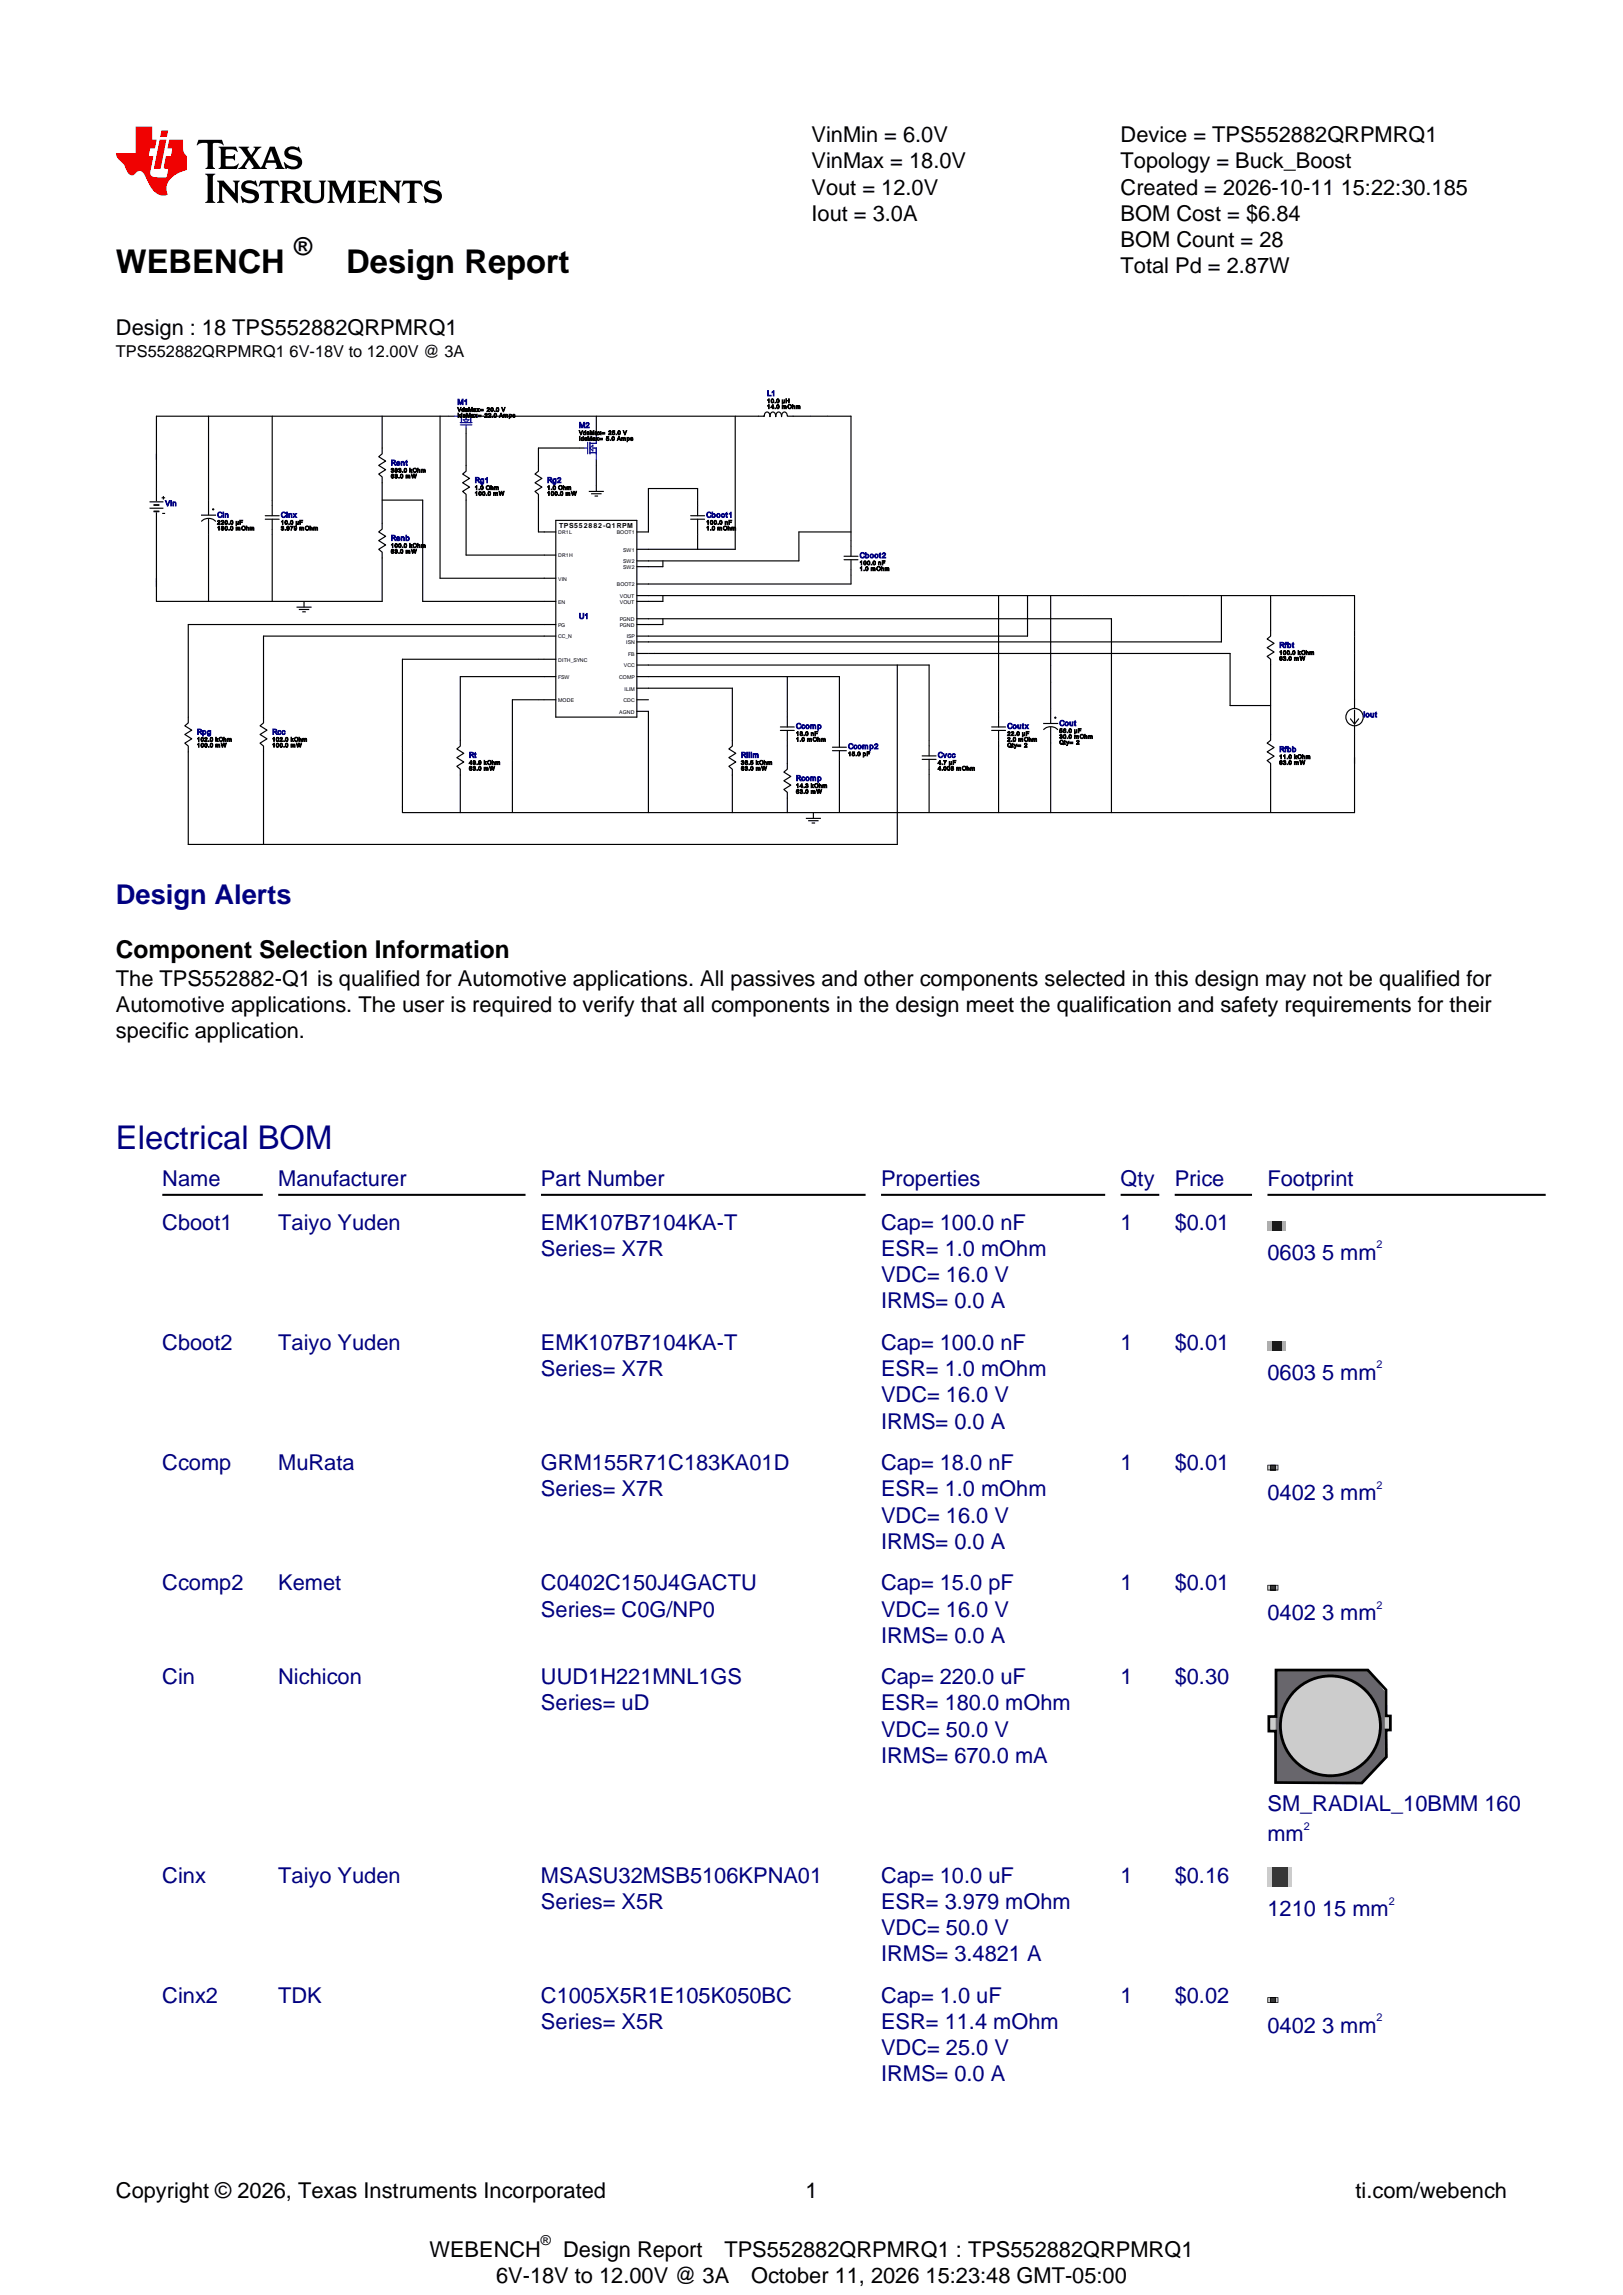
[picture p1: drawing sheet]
<svg xmlns="http://www.w3.org/2000/svg" width="210mm" height="297mm" viewBox="0 0 210 297" stroke-linecap="round" stroke-linejoin="round" font-family="sans-serif">
<defs><g id="words">
<g font-size="4.2">
<text x="15" y="35.3">WEBENCH</text>
<text x="44.8" y="35.3">Design Report</text>
</g>
<text font-size="4.2" fill="#000080" x="15" y="148.6">Electrical BOM</text>
<text font-size="3.5" fill="#008" x="15" y="116.9">Design Alerts</text>
<g font-size="3.2">
<text x="38" y="33">®</text>
<text x="15" y="124">Component Selection Information</text>
</g>
<g font-size="2.8">
<text x="105" y="18.4">VinMin = 6.0V</text>
<text x="105" y="21.8">VinMax = 18.0V</text>
<text x="145" y="18.4">Device = TPS552882QRPMRQ1</text>
<text x="145" y="21.8">Topology = Buck_Boost</text>
<text x="105" y="25.2">Vout = 12.0V</text>
<text x="105" y="28.6">Iout = 3.0A</text>
<text x="145" y="25.2">Created = 2026-10-11 15:22:30.185</text>
<text x="145" y="28.6">BOM Cost = $6.84</text>
<text x="145" y="32">BOM Count = 28</text>
<text x="145" y="35.3">Total Pd = 2.87W</text>
<text x="15" y="43.4">Design : 18 TPS552882QRPMRQ1</text>
<text x="15" y="127.5">The TPS552882-Q1 is qualified for Automotive applications. All passives and other components selected in this design may not be qualified for</text>
<text x="15" y="130.9">Automotive applications. The user is required to verify that all components in the design meet the qualification and safety requirements for their</text>
<text x="15" y="134.3">specific application.</text>
<text x="15" y="284.4">Copyright © 2026, Texas Instruments Incorporated</text>
<text x="104.2" y="284.4">1</text>
<text x="175.4" y="284.4">ti.com/webench</text>
<text x="55.6" y="292">WEBENCH</text>
<text x="72.9" y="292">Design Report</text>
<text x="93.7" y="292">TPS552882QRPMRQ1 : TPS552882QRPMRQ1</text>
<text x="64.2" y="295.4">6V-18V to 12.00V @ 3A</text>
<text x="97.2" y="295.4">October 11, 2026 15:23:48 GMT-05:00</text>
</g>
<g font-size="2.8" fill="#000080">
<text x="21" y="153.5">Name</text>
<text x="36" y="153.5">Manufacturer</text>
<text x="70" y="153.5">Part Number</text>
<text x="114" y="153.5">Properties</text>
<text x="145" y="153.5">Qty</text>
<text x="152" y="153.5">Price</text>
<text x="164" y="153.5">Footprint</text>
<text x="21" y="159.2">Cboot1</text>
<text x="36" y="159.2">Taiyo Yuden</text>
<text x="70" y="159.2">EMK107B7104KA-T</text>
<text x="114" y="159.2">Cap= 100.0 nF</text>
<text x="145" y="159.2">1</text>
<text x="152" y="159.2">$0.01</text>
<text x="70" y="162.6">Series= X7R</text>
<text x="114" y="162.6">ESR= 1.0 mOhm</text>
<text x="114" y="165.9">VDC= 16.0 V</text>
<text x="164" y="163">0603 5 mm</text>
<text x="114" y="169.3">IRMS= 0.0 A</text>
<text x="21" y="174.7">Cboot2</text>
<text x="36" y="174.7">Taiyo Yuden</text>
<text x="70" y="174.7">EMK107B7104KA-T</text>
<text x="70" y="178.1">Series= X7R</text>
<text x="114" y="174.7">Cap= 100.0 nF</text>
<text x="114" y="178.1">ESR= 1.0 mOhm</text>
<text x="145" y="174.7">1</text>
<text x="152" y="174.7">$0.01</text>
<text x="164" y="178.6">0603 5 mm</text>
<text x="114" y="181.5">VDC= 16.0 V</text>
<text x="114" y="184.9">IRMS= 0.0 A</text>
<text x="21" y="190.3">Ccomp</text>
<text x="36" y="190.3">MuRata</text>
<text x="70" y="190.3">GRM155R71C183KA01D</text>
<text x="114" y="190.3">Cap= 18.0 nF</text>
<text x="145" y="190.3">1</text>
<text x="152" y="190.3">$0.01</text>
<text x="70" y="193.7">Series= X7R</text>
<text x="114" y="193.7">ESR= 1.0 mOhm</text>
<text x="114" y="197">VDC= 16.0 V</text>
<text x="164" y="194.1">0402 3 mm</text>
<text x="114" y="200.4">IRMS= 0.0 A</text>
<text x="21" y="205.8">Ccomp2</text>
<text x="36" y="205.8">Kemet</text>
<text x="70" y="205.8">C0402C150J4GACTU</text>
<text x="70" y="209.2">Series= C0G/NP0</text>
<text x="114" y="205.8">Cap= 15.0 pF</text>
<text x="114" y="209.2">VDC= 16.0 V</text>
<text x="145" y="205.8">1</text>
<text x="152" y="205.8">$0.01</text>
<text x="164" y="209.7">0402 3 mm</text>
<text x="114" y="212.6">IRMS= 0.0 A</text>
<text x="21" y="218">Cin</text>
<text x="36" y="218">Nichicon</text>
<text x="70" y="218">UUD1H221MNL1GS</text>
<text x="70" y="221.4">Series= uD</text>
<text x="114" y="218">Cap= 220.0 uF</text>
<text x="114" y="221.4">ESR= 180.0 mOhm</text>
<text x="145" y="218">1</text>
<text x="152" y="218">$0.30</text>
<text x="114" y="224.7">VDC= 50.0 V</text>
<text x="114" y="228.1">IRMS= 670.0 mA</text>
<text x="164" y="234.4">SM_RADIAL_10BMM 160</text>
<text x="164" y="238.3">mm</text>
<text x="21" y="243.6">Cinx</text>
<text x="36" y="243.6">Taiyo Yuden</text>
<text x="70" y="243.6">MSASU32MSB5106KPNA01</text>
<text x="114" y="243.6">Cap= 10.0 uF</text>
<text x="145" y="243.6">1</text>
<text x="152" y="243.6">$0.16</text>
<text x="70" y="247">Series= X5R</text>
<text x="114" y="247">ESR= 3.979 mOhm</text>
<text x="114" y="250.4">VDC= 50.0 V</text>
<text x="164" y="248">1210 15 mm</text>
<text x="114" y="253.8">IRMS= 3.4821 A</text>
<text x="21" y="259.2">Cinx2</text>
<text x="36" y="259.2">TDK</text>
<text x="70" y="259.2">C1005X5R1E105K050BC</text>
<text x="70" y="262.6">Series= X5R</text>
<text x="114" y="259.2">Cap= 1.0 uF</text>
<text x="114" y="262.6">ESR= 11.4 mOhm</text>
<text x="145" y="259.2">1</text>
<text x="152" y="259.2">$0.02</text>
<text x="164" y="263">0402 3 mm</text>
<text x="114" y="266">VDC= 25.0 V</text>
<text x="114" y="269.3">IRMS= 0.0 A</text>
</g>
<text font-size="2.1" x="15" y="46.2">TPS552882QRPMRQ1 6V-18V to 12.00V @ 3A</text>
<text font-size="1.8" x="70" y="290.6">®</text>
<g font-size="1.4" fill="#000080">
<text x="178.1" y="161.5">2</text>
<text x="178.1" y="177.1">2</text>
<text x="178.1" y="192.6">2</text>
<text x="178.1" y="208.2">2</text>
<text x="168.7" y="236.8">2</text>
<text x="179.7" y="246.5">2</text>
<text x="178.1" y="261.6">2</text>
</g>
<g font-size="1" fill="#000080">
<text x="59.2" y="52.4">M1</text>
<text x="99.3" y="51.2">L1</text>
<text x="74.9" y="55.4">M2</text>
<text x="21.4" y="65.5">Vin</text>
<text x="50.6" y="60.2">Rent</text>
<text x="61.4" y="62.5">Rg1</text>
<text x="70.8" y="62.5">Rg2</text>
<text x="28.1" y="67">Cin</text>
<text x="36.3" y="67">Cinx</text>
<text x="50.6" y="70">Renb</text>
<text x="91.4" y="67">Cboot1</text>
<text x="111.2" y="72.2">Cboot2</text>
<text x="74.9" y="80.1">U1</text>
<text x="165.5" y="83.8">Rfbt</text>
<text x="25.5" y="95.1">Rpg</text>
<text x="35.2" y="95.1">Rcc</text>
<text x="103" y="94.3">Ccomp</text>
<text x="130.3" y="94.3">Coutx</text>
<text x="137.1" y="93.9">Cout</text>
<text x="176.4" y="92.8">Iout</text>
<text x="60.7" y="98">Rt</text>
<text x="95.9" y="98">Rilim</text>
<text x="103" y="101">Rcomp</text>
<text x="109.7" y="96.9">Ccomp2</text>
<text x="121.3" y="98">Cvcc</text>
<text x="165.5" y="97.3">Rfbb</text>
</g>
<text font-size=".9" x="72.4" y="68.3">TPS552882-Q1RPM</text>
<g font-size=".7">
<text x="59.2" y="53.3">VdsMax= 20.0 V</text>
<text x="99.3" y="52.1">10.0 µH</text>
<text x="99.3" y="52.9">14.0 mOhm</text>
<text x="59.2" y="54">IdsMax= 22.0 Amps</text>
<text x="74.9" y="56.3">VdsMax= 25.0 V</text>
<text x="74.9" y="57">IdsMax= 5.0 Amps</text>
<text x="50.6" y="61.1">383.0 kOhm</text>
<text x="50.6" y="61.9">63.0 mW</text>
<text x="61.4" y="63.4">1.0 Ohm</text>
<text x="61.4" y="64.1">100.0 mW</text>
<text x="70.8" y="63.4">1.0 Ohm</text>
<text x="70.8" y="64.1">100.0 mW</text>
<text x="28.1" y="67.9">220.0 µF</text>
<text x="28.1" y="68.6">180.0 mOhm</text>
<text x="36.3" y="67.9">10.0 µF</text>
<text x="36.3" y="68.6">3.979 mOhm</text>
<text x="50.6" y="70.9">100.0 kOhm</text>
<text x="50.6" y="71.6">63.0 mW</text>
<text x="72.2" y="69.1">DR1L</text>
<text x="79.8" y="69.1">BOOT1</text>
<text x="80.6" y="71.4">SW1</text>
<text x="91.4" y="67.9">100.0 nF</text>
<text x="91.4" y="68.6">1.0 mOhm</text>
<text x="72.2" y="72.1">DR1H</text>
<text x="72.2" y="75.1">VIN</text>
<text x="79.8" y="75.9">BOOT2</text>
<text x="80.2" y="77.4">VOUT</text>
<text x="80.6" y="72.9">SW2</text>
<text x="80.6" y="73.6">SW2</text>
<text x="111.2" y="73.1">100.0 nF</text>
<text x="111.2" y="73.9">1.0 mOhm</text>
<text x="72.2" y="78.1">EN</text>
<text x="72.2" y="81.1">PG</text>
<text x="72.2" y="82.6">CC_N</text>
<text x="80.2" y="80.4">PGND</text>
<text x="80.2" y="81.1">PGND</text>
<text x="80.2" y="78.1">VOUT</text>
<text x="81" y="83.4">ISN</text>
<text x="81.1" y="82.6">ISP</text>
<text x="72.2" y="85.6">DITH_SYNC</text>
<text x="72.2" y="87.9">FSW</text>
<text x="80.1" y="87.9">COMP</text>
<text x="80.7" y="86.4">VCC</text>
<text x="80.8" y="89.4">ILIM</text>
<text x="81.3" y="84.9">FB</text>
<text x="165.5" y="84.7">100.0 kOhm</text>
<text x="165.5" y="85.5">63.0 mW</text>
<text x="25.5" y="95.9">102.0 kOhm</text>
<text x="35.2" y="95.9">102.0 kOhm</text>
<text x="72.2" y="90.9">MODE</text>
<text x="80.1" y="92.4">AGND</text>
<text x="80.7" y="90.9">CDC</text>
<text x="103" y="95.2">18.0 nF</text>
<text x="103" y="95.9">1.0 mOhm</text>
<text x="130.3" y="95.2">22.0 µF</text>
<text x="130.3" y="95.9">2.0 mOhm</text>
<text x="137.1" y="94.8">56.0 µF</text>
<text x="137.1" y="95.6">30.0 mOhm</text>
<text x="25.5" y="96.7">100.0 mW</text>
<text x="35.2" y="96.7">100.0 mW</text>
<text x="60.7" y="98.9">49.9 kOhm</text>
<text x="60.7" y="99.7">63.0 mW</text>
<text x="95.9" y="98.9">36.5 kOhm</text>
<text x="95.9" y="99.7">63.0 mW</text>
<text x="103" y="101.9">14.3 kOhm</text>
<text x="109.7" y="97.8">15.0 pF</text>
<text x="121.3" y="98.9">4.7 µF</text>
<text x="121.3" y="99.7">4.008 mOhm</text>
<text x="130.3" y="96.7">Qty= 2</text>
<text x="137.1" y="96.3">Qty= 2</text>
<text x="165.5" y="98.2">11.0 kOhm</text>
<text x="165.5" y="98.9">63.0 mW</text>
<text x="103" y="102.7">63.0 mW</text>
</g>
</g></defs>
<path d="M55.2 23.5a.81 .81 0 0 0-.3 .9 .81 .81 0 0 0 .8 .6l.7 .2 .2 .3a.65 .65 0 0 1-1 .4l-.3-.1-.4-.5-.1 .1 .2 .9h.2l.1-.2a1.41 1.41 0 0 0 1.8-.4 .87 .87 0 0 0-.8-1.2l-.7-.2-.2-.2a.57 .57 0 0 1 .8-.4l.7 .5 .1-.1-.2-.7h-.2v.1a1.29 1.29 0 0 0-1.4 0zM52.2 23.4l-.2 .7v.1a.78 .78 0 0 1 1-.5v2.1v.2l-.3 .2v.1h1.2v-.1l-.2-.2-.1-.2 .1-2.1a.83 .83 0 0 1 .9 .5l.1-.1-.2-.7zM49 23.4l.2 .3 .1 .1v2l-.1 .2-.2 .2v.1h.9v-.1l-.2-.2-.1-.2 .1-1.7 1.9 2.2h.1v-2.5l.2-.4h-.9l.3 .2v1.4l-1.5-1.6zM46.3 23.4v.1l.2 .1 .1 .2v2l-.1 .2-.2 .2v.1h2.3l.3-.7-.1-.1a1.45 1.45 0 0 1-1.6 .4v-1h.9l.2 .2h.1v-.8h-.1l-.2 .3h-.9v-.8a1.59 1.59 0 0 1 1.5 .3l.1-.1-.3-.6zM42.4 23.4v.1l.2 .1 .1 .2v2l-.1 .2-.2 .3h.9l-.3-.3v-.2v-1.8l1.1 2.3 1-2.3v1.8v.2l-.2 .3h1.2v-.1l-.3-.2v-.2v-2v-.2l.3-.1v-.1h-1.1l-.8 1.8-.8-1.8zM39.2 23.4v.1l.2 .1v.2v1.5a1.24 1.24 0 0 0 1.7 1 .9 .9 0 0 0 .8-1l.1-1.7 .2-.2h-1v.1l.3 .1v.2v1.5a.76 .76 0 0 1-.6 .7 .76 .76 0 0 1-.8-.4v-1.8v-.2l.2-.1v-.1zM37.2 23.8a1.01 1.01 0 0 1 1 .1 .52 .52 0 0 1 0 .6 .52 .52 0 0 1-.5 .2h-.5zM36.3 23.4v.1l.2 .1v.2v2v.2l-.2 .2v.1h1.2v-.1l-.3-.2v-.9a.71 .71 0 0 1 .9 .6 .83 .83 0 0 0 1.3 .4 1.13 1.13 0 0 1-.7-.7l-.2-.2-.4-.3a.78 .78 0 0 0 .7-.4 .78 .78 0 0 0-.1-.9l-.6-.2zM33.7 23.4l-.2 .7v.1a.78 .78 0 0 1 1-.5v2.1v.2l-.3 .2v.1h1.2v-.1l-.2-.2-.1-.2 .1-2.1a.83 .83 0 0 1 .9 .5l.1-.1-.2-.7zM31.5 23.5a.81 .81 0 0 0-.3 .9 .81 .81 0 0 0 .8 .6l.8 .2 .2 .3a.65 .65 0 0 1-1 .4l-.3-.1-.5-.5-.1 .1 .3 .9h.1l.1-.2a1.41 1.41 0 0 0 1.9-.4 .87 .87 0 0 0-.9-1.2l-.7-.2-.2-.2a.57 .57 0 0 1 .9-.4l.6 .5 .1-.1-.2-.7h-.1l-.1 .1a1.29 1.29 0 0 0-1.4 0zM28.1 23.4l.2 .3 .1 .1v2l-.1 .2-.2 .2v.1h.9v-.1l-.2-.2-.1-.2 .1-1.7 1.9 2.2h.1v-2.5l.2-.4h-.9l.3 .2v1.4l-1.5-1.6zM26.6 22.5v.1l.2 .1 .1 .3v2.8l-.1 .2-.2 .2v.1h1.3v-.1l-.3-.2-.1-.2v-2.8l.1-.3 .3-.1v-.1zM37.1 19.2a.81 .81 0 0 0-.3 .9 .81 .81 0 0 0 .8 .5l.7 .2 .2 .3a.64 .64 0 0 1-.9 .4l-.3-.1-.5-.4h-.1l.2 .9h.2l.1-.2a1.4 1.4 0 0 0 1.8-.4 .87 .87 0 0 0-.8-1.2l-.7-.2-.2-.2a.57 .57 0 0 1 .8-.4l.7 .5 .1-.1-.2-.7h-.2v.1a1.28 1.28 0 0 0-1.4 .1zM35.1 19.5l.4 1.2h-.9zM30.9 19v.1l.4 .3 .7 1-.6 1-.2 .2-.4 .2v.1h1.1l-.2-.3 .5-.9 .6 .9-.2 .2v.1h1.9l-.2-.3 .2-.5h1.2l.1 .5-.2 .3h1.2l-.3-.5-1-2.4h-.6l-.9 2.3-.3 .4-1-1.4 .6-.9 .5-.3v-.1h-1l.2 .2-.5 .9-.5-.8 .2-.3zM28.3 19v.1l.2 .1 .1 .3v1.9l-.1 .2-.2 .2v.1h2.3l.3-.7-.1-.1a1.45 1.45 0 0 1-1.6 .4v-1l.9 .1 .2 .2h.1v-.8h-.1l-.2 .2h-.9v-.8a1.58 1.58 0 0 1 1.5 .3l.1-.1-.3-.6zM25.7 18.1l-.3 .7h.1a1.15 1.15 0 0 1 1.3-.3l.1 2.9-.1 .2-.2 .2v.1h1.2v-.1l-.2-.2-.1-.2v-2.7l.1-.2h.2a1.06 1.06 0 0 1 1.1 .3h.1l-.3-.7z" fill="#000"/>
<path d="M20.9 16.9l-.2 .8h.9l.2-.8zM20.7 18.1l-.8 3.8h.9l.7-3.8zM17.6 16.4v3.4h-2.6a2.07 2.07 0 0 0 .9 1.4l.4 .6a1.11 1.11 0 0 0 .8 .9l.3-.1a.73 .73 0 0 1 .6-.4 .73 .73 0 0 1 .7 .4l.2 .4a3.4 3.4 0 0 0 1.8 2.2 1.3 1.3 0 0 0 1 0 1.84 1.84 0 0 1 .8-2.4l.8-.5 .9-.3v-1.8a1.13 1.13 0 0 1-.5-1v-1.1h-1.8l-.2 1.1h.6l-.2 1h-.6l-.3 1.2a.38 .38 0 0 0 .2 .5h.4l-.2 1.1a4 4 0 0 1-2-.2 1.19 1.19 0 0 1-.1-1l.3-1.6h-.6l.2-1h.6l.3-1.1h-.6v-1.7z" fill="#f00000"/>
<g fill="none" stroke="#000" stroke-width=".15">
<path d="M27 53.9v12.8M35.2 53.9v12.8M49.4 53.9v4.8l-.4 .4 .9 .6-.9 .5 .9 .6-.9 .6 .4 .3v6.8l-.4 .3 .9 .6-.9 .6 .9 .5-.9 .6 .4 .4v6.3h-29.2v-11.5M56.9 53.9v20.9h15M58.8 53.9h-38.6v11M60.3 55.4v5.6l-.4 .4 .9 .5-.9 .6 .9 .5-.9 .6 .4 .4v7.8h11.6M75.7 58h-6v3l-.5 .4 .9 .5-.9 .6 .9 .5-.9 .6 .5 .4v4.8h2.2M77.2 53.9v2.6M77.2 59.5v4.1M95.1 53.9v17.2h-12.7M98.9 53.8a.4 .4 0 0 1 .4-.5 .4 .4 0 0 1 .3 .6v-.1a.4 .4 0 0 1 .5-.5 .4 .4 0 0 1 .3 .6v-.1a.4 .4 0 0 1 .4-.5 .4 .4 0 0 1 .3 .6v-.1a.39 .39 0 0 1 .4-.5 .39 .39 0 0 1 .4 .6h8.2v18.1M98.9 53.9h-37.1"/>
<path d="M19.3 64.9h1.8M19.3 65.8h1.8M19.9 65.3h.7M19.9 65.4h.7M19.9 66.2h.7M19.9 66.1h.7M20.9 64.4h.5M21 66.4h.4M21.1 64.2v.4M26 66.7h2M26.1 67.5a1.27 1.27 0 0 1 1.8 0M27 67.1v10.7"/>
<path d="M27.4 65.9h.3M27.6 65.8v.3M34.3 66.7h1.8M34.3 67.2h1.8M35.2 67.2v10.6M38.4 78.6h1.9M38.7 78.9h1.3M39.1 79.2h.5M39.3 77.8v.8M49.4 64.7h5.3v13.1h17.2M71.9 67.3h10.5v25.5h-10.5zM76.2 63.6h1.9"/>
<path d="M76.5 63.9h1.3M76.9 64.2h.5M82.4 77.1h92.9v14.6M85.8 77.1v.7h-3.4M85.8 72.6v.7h-3.4M89.4 66.7h1.8M89.4 67.2h1.8M90.3 66.7v-3.5h-6.4v5.6h-1.5M90.3 67.2v3.9M109.2 72.4h1.8M109.2 72h1.8M110.1 68.8h-6.7v3.8h-21"/>
<path d="M110.1 72.4v3.2h-27.7M129.2 77.1v17M133 77.1v5.2h-50.6M135.9 77.1v16.5M158 77.1v6h-75.6M164.4 77.1v5.2l-.4 .4 .9 .6-.9 .5 .9 .6-.9 .5 .4 .4v9.8v.7l-.4 .4 .9 .5-.9 .6 .9 .6-.9 .5 .4 .4v6.4M71.9 80.8h-47.5v12.8l-.5 .3 .9 .6-.9 .6 .9 .5-.9 .6 .5 .3v12.8h91.7v-23.2M71.9 87.6h-12.3v8.9l-.5 .4 .9 .6-.9 .5 .9 .6-.9 .6 .5 .3v5.7M71.9 82.3h-37.8v11.3l-.5 .3 .9 .6-.9 .6 .9 .5-.9 .6 .5 .3v12.8M71.9 85.3h-19.8v19.9h123.2v-11.3M71.9 90.6h-5.6v14.6M82.4 89.1h12.4v7.4l-.5 .4 .9 .6-.9 .5 .9 .6-.9 .6 .5 .3v5.7"/>
<path d="M82.4 86.1h37.8v11.7M82.4 84.6h76.8v6.7h5.2M82.4 87.6h26.2v9.1M82.4 90.6h1.5M82.4 80.1h61.4v25.1M82.4 92.1h1.5v13.1M85.8 80.1v.7h-3.4M101 94.1h1.8M101 94.5h1.8M101.9 87.6v6.5M101.9 94.5v5l-.5 .4 .9 .6-.9 .5 .9 .6-.9 .6 .5 .3v2.7M107.7 96.7h1.8"/>
<path d="M107.7 97.1h1.8M108.6 97.1v8.1M119.3 97.8h1.8M119.3 98.3h1.8M120.2 98.3v6.9M128.3 94.1h1.8M128.3 94.5h1.8M129.2 94.5v10.7M135 93.6h1.9M135 94.4a1.27 1.27 0 0 1 1.8 0M135.9 94.1v11.1M136.4 92.9h.3"/>
<path d="M136.5 92.7v.3M174.7 93l.6 .7M175.3 91.7a1.12 1.12 0 0 0-1.2 1.1 1.12 1.12 0 0 0 1.2 1.1M175.3 91.7a1.12 1.12 0 0 1 1.1 1.1 1.12 1.12 0 0 1-1.1 1.1M175.3 91.9v1.8M175.8 93l-.5 .7M104.3 105.9h1.9M104.6 106.2h1.3M105 106.5h.5M105.2 105.2v.7"/>
</g>
<g fill="none" stroke="#00f" stroke-width=".15">
<path d="M58.8 53.9h.9v.8M59.6 54.7h1.5M59.6 55h1.5M59.9 54.3h.8l-.4 .4zM60.3 55v.4M60.9 53.9v.8M61.8 53.9h-1.5v.4M75.7 58h.3M76 57.2v1.5M76.3 57.2v1.5M76.3 58.6h.9M76.3 58l.4-.4v.8z"/>
<path d="M76.7 58h.5v1.5M77.2 56.5v.9h-.9"/>
</g>
<path d="M16 154.6h3" fill="none" stroke="#fff" stroke-width=".26"/>
<path d="M21 154.6h13M36 154.6h32M70 154.6h42M114 154.6h29M145 154.6h5M152 154.6h10M164 154.6h36" fill="none" stroke="#000" stroke-width=".26"/>
<path d="M164 158h2.4v1.2h-2.4z" fill="#b3b3b3"/>
<path d="M164.6 158h1.2v1.2h-1.2z" fill="#1a1a1a"/>
<path d="M164 173.6h2.4v1.2h-2.4z" fill="#b3b3b3"/>
<path d="M164.6 173.6h1.2v1.2h-1.2z" fill="#1a1a1a"/>
<path d="M164 189.6h1.4v.7h-1.4z" fill="#cbcbcb"/>
<path d="M164.4 189.6h.7v.7h-.7z" fill="#363636"/>
<g fill="#000">
<path d="M164.4 189.6h.6v.6h-.6zM164.4 189.6v.7h.7v-.7z"/>
<path d="M164.1 189.6h1.2v.6h-1.2zM164 189.6v.7h1.4v-.7z"/>
</g>
<path d="M164 205.1h1.4v.7h-1.4z" fill="#cbcbcb"/>
<path d="M164.4 205.1h.7v.7h-.7z" fill="#363636"/>
<g fill="#000">
<path d="M164.4 205.2h.6v.5h-.6zM164.4 205.1v.7h.7v-.7z"/>
<path d="M164.1 205.2h1.2v.5h-1.2zM164 205.1v.7h1.4v-.7z"/>
</g>
<path d="M164.2 222.3h15.4v1.6h-15.4z" fill="#ccc"/>
<path d="M165.1 216h11.9l2.2 2.9v8.6l-2.9 3.1h-11.3z" fill="#666"/>
<path d="M165.1 216.1h11.9l2.3 2.6v3.4h.6v1.8h-.6l.1 3.5-3.2 3.3h-11.2v-6.7h-.8v-1.9h.9z" fill="none" stroke="#000" stroke-width=".35"/>
<circle cx="172.1" cy="223.3" r="6.5" fill="#ccc"/>
<circle cx="172.1" cy="223.3" r="6.5" fill="none" stroke="#000" stroke-width=".36"/>
<path d="M164 241.6h3.2v2.5h-3.2z" fill="#cbcbcb"/>
<path d="M164.6 241.6h2v2.5h-2z" fill="#363636"/>
<path d="M164 258.5h1.4v.7h-1.4z" fill="#cbcbcb"/>
<path d="M164.4 258.5h.7v.7h-.7z" fill="#363636"/>
<g fill="#000">
<path d="M164.4 258.6h.6v.5h-.6zM164.4 258.5v.7h.7v-.7z"/>
<path d="M164.1 258.6h1.2v.5h-1.2zM164 258.5v.7h1.4v-.7z"/>
</g>
<use href="#words"/>
</svg>
